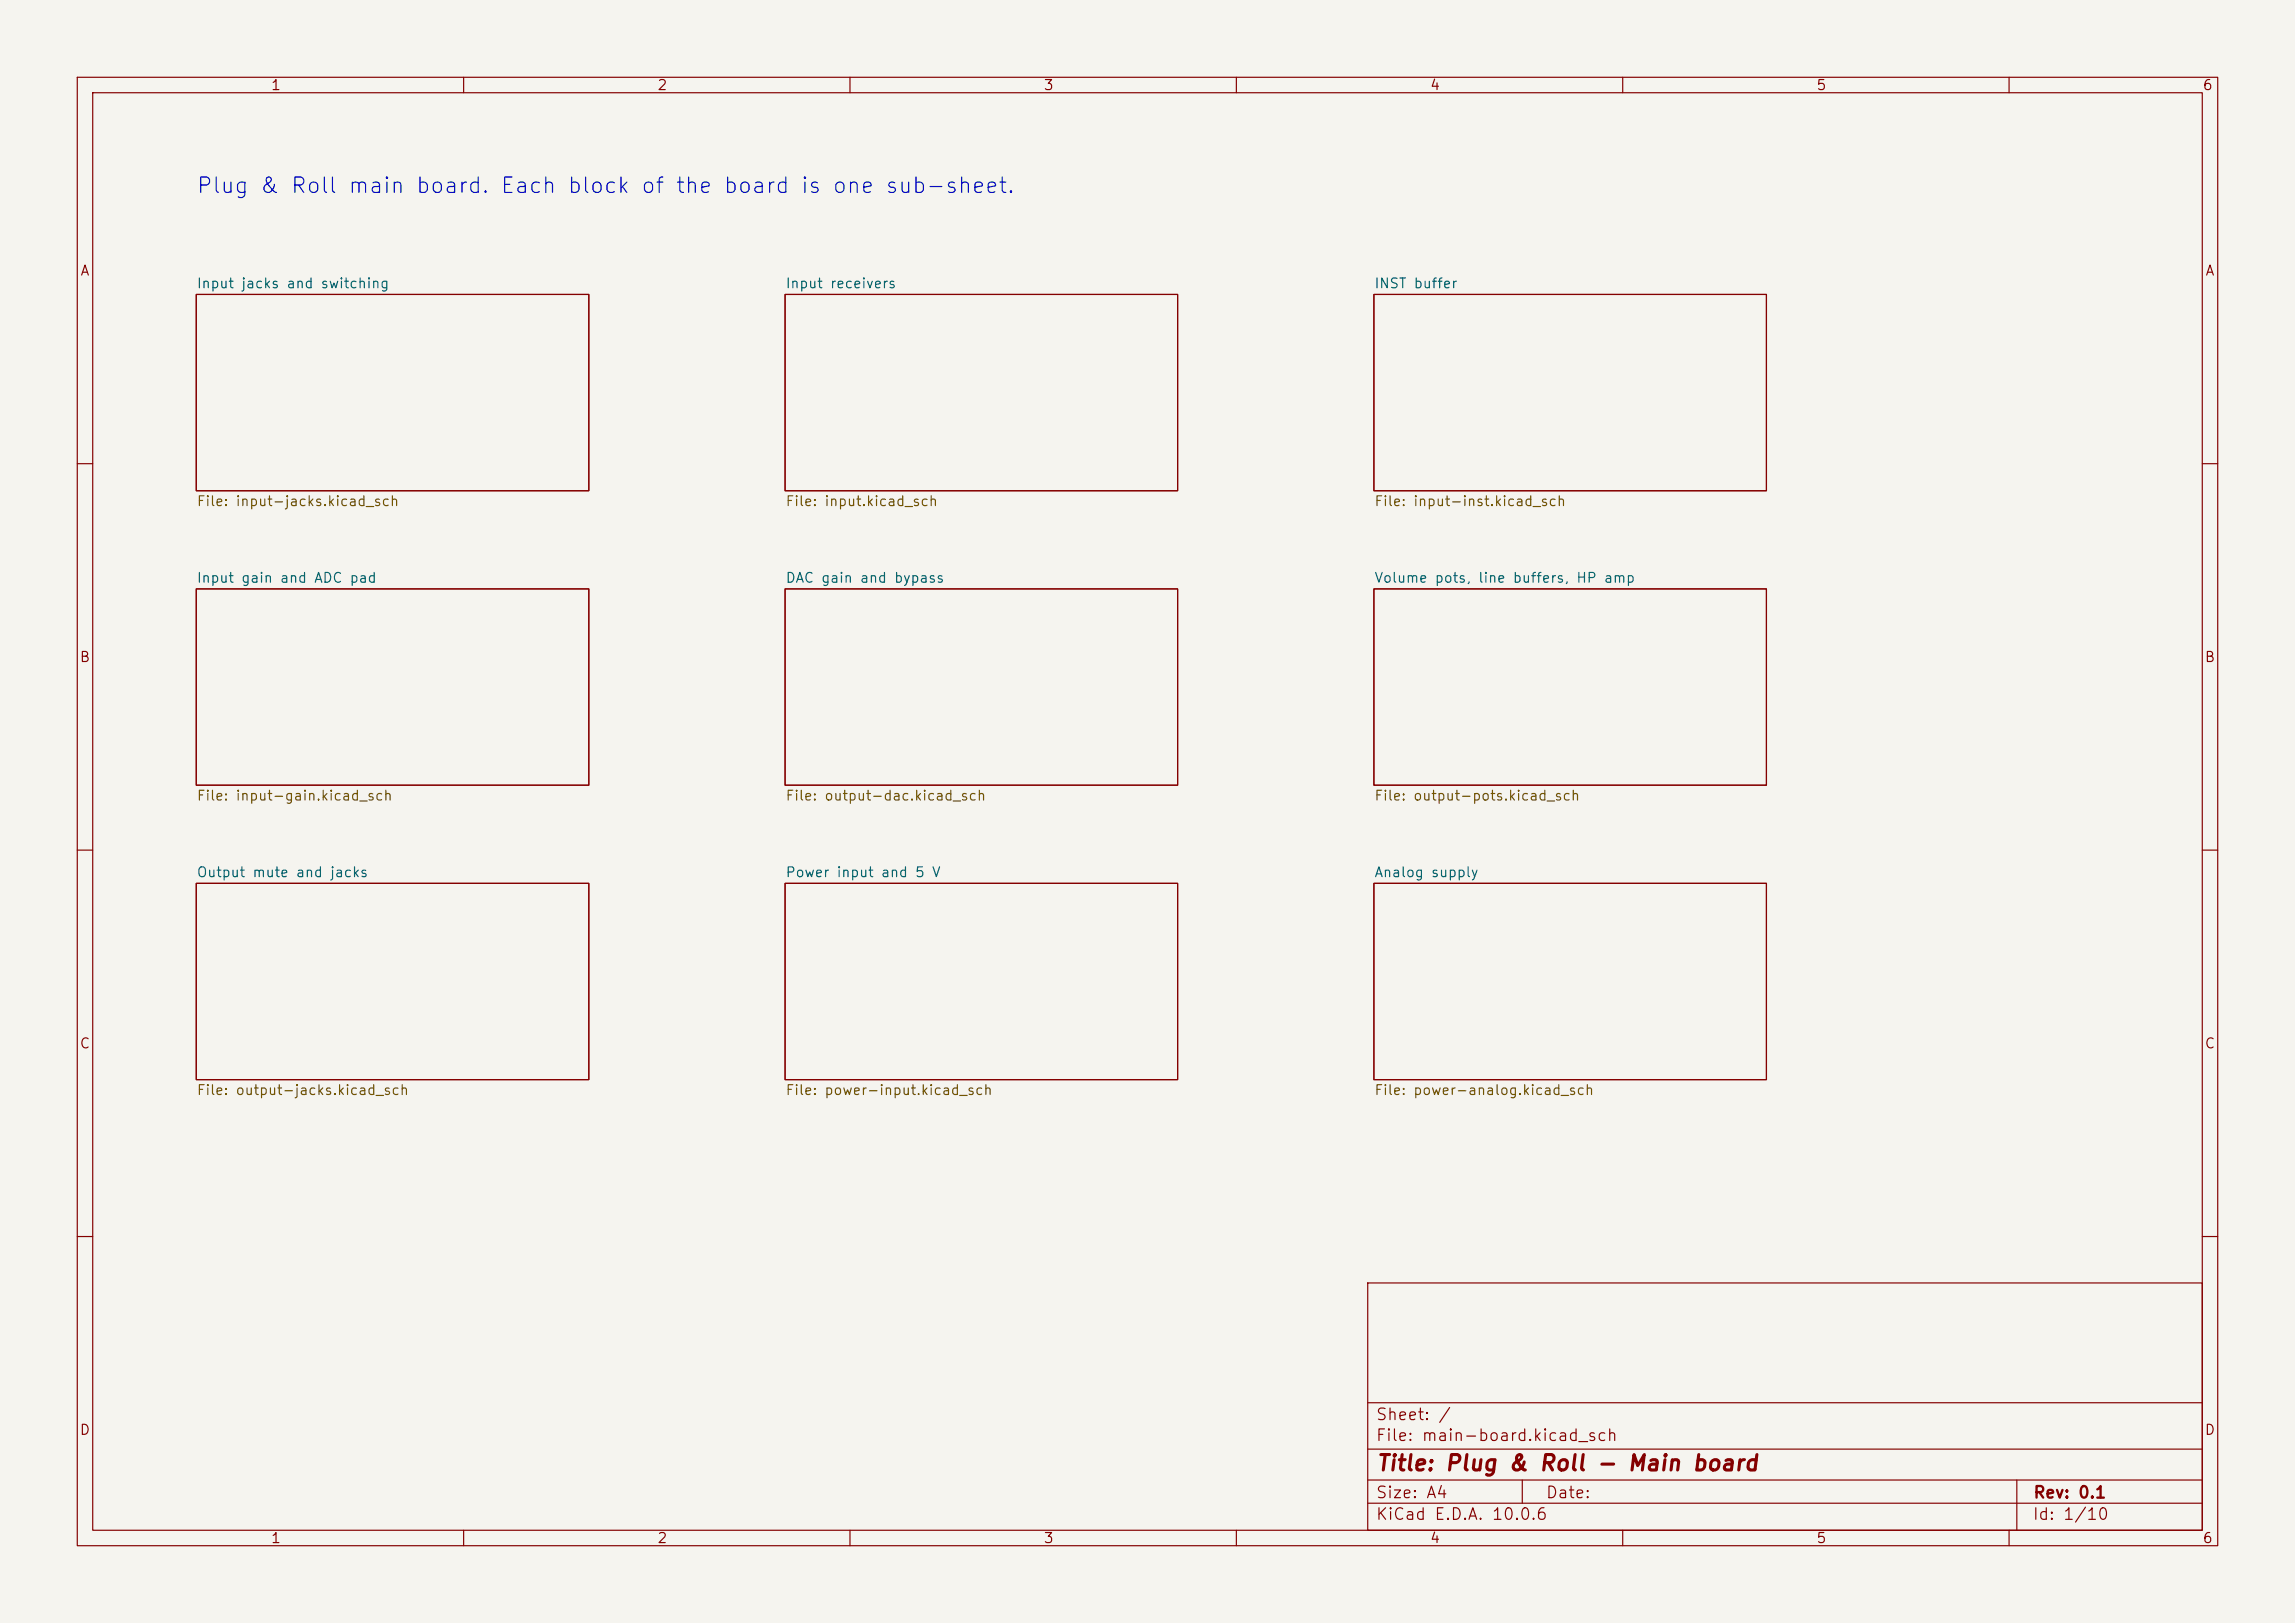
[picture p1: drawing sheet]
<svg xmlns="http://www.w3.org/2000/svg" width="297mm" height="210mm" viewBox="0 0 297 210" stroke-linecap="round" stroke-linejoin="round" font-family="sans-serif">
<defs><g id="words">
<text font-size="2" fill="#0000c2" x="25.3" y="25.5">Plug &amp; Roll main board. Each block of the board is one sub-sheet.</text>
<text font-size="2" fill="#840000" x="178" y="190.8">Title: Plug &amp; Roll - Main board</text>
<g font-size="1.5" fill="#840000">
<text x="178" y="184.1">Sheet: /</text>
<text x="178" y="186.8">File: main-board.kicad_sch</text>
<text x="178" y="197">KiCad E.D.A. 10.0.6</text>
<text x="178" y="194.2">Size: A4</text>
<text x="200" y="194.2">Date:</text>
<text x="263" y="197">Id: 1/10</text>
<text x="263" y="194.2">Rev: 0.1</text>
</g>
<g font-size="1.3" fill="#840000">
<text x="35" y="12">1</text>
<text x="85" y="12">2</text>
<text x="135" y="12">3</text>
<text x="185" y="12">4</text>
<text x="235" y="12">5</text>
<text x="285" y="12">6</text>
<text x="10.3" y="36">A</text>
<text x="285.3" y="36">A</text>
<text x="10.2" y="86">B</text>
<text x="285.2" y="86">B</text>
<text x="10.2" y="136">C</text>
<text x="285.2" y="136">C</text>
<text x="10.2" y="186">D</text>
<text x="285.2" y="186">D</text>
<text x="35" y="200">1</text>
<text x="85" y="200">2</text>
<text x="135" y="200">3</text>
<text x="185" y="200">4</text>
<text x="235" y="200">5</text>
<text x="285" y="200">6</text>
</g>
<g font-size="1.3" fill="#006464">
<text x="25.4" y="37.6">Input jacks and switching</text>
<text x="101.6" y="37.6">Input receivers</text>
<text x="177.8" y="37.6">INST buffer</text>
<text x="25.4" y="75.7">Input gain and ADC pad</text>
<text x="101.6" y="75.7">DAC gain and bypass</text>
<text x="177.8" y="75.7">Volume pots, line buffers, HP amp</text>
<text x="25.4" y="113.8">Output mute and jacks</text>
<text x="101.6" y="113.8">Power input and 5 V</text>
<text x="177.8" y="113.8">Analog supply</text>
</g>
<g font-size="1.3" fill="#725600">
<text x="25.4" y="65.8">File: input-jacks.kicad_sch</text>
<text x="101.6" y="65.8">File: input.kicad_sch</text>
<text x="177.8" y="65.8">File: input-inst.kicad_sch</text>
<text x="25.4" y="103.9">File: input-gain.kicad_sch</text>
<text x="101.6" y="103.9">File: output-dac.kicad_sch</text>
<text x="177.8" y="103.9">File: output-pots.kicad_sch</text>
<text x="25.4" y="142">File: output-jacks.kicad_sch</text>
<text x="101.6" y="142">File: power-input.kicad_sch</text>
<text x="177.8" y="142">File: power-analog.kicad_sch</text>
</g>
</g></defs>
<path d="M0 0h297v210h-297z" fill="#f5f4ef" stroke="#f5f4ef" stroke-width=".13"/>
<g fill="none" stroke="#840000" stroke-width=".15">
<path d="M10 10h277v190h-277zM12 12h273v186h-273zM60 10v2M110 10v2M160 10v2M210 10v2M260 10v2M25.4 38.1h50.8v25.4h-50.8zM101.6 38.1h50.8v25.4h-50.8zM177.8 38.1h50.8v25.4h-50.8zM10 60h2M25.4 76.2h50.8v25.4h-50.8z"/>
<path d="M101.6 76.2h50.8v25.4h-50.8zM177.8 76.2h50.8v25.4h-50.8zM285 60h2M10 110h2M25.4 114.3h50.8v25.4h-50.8zM101.6 114.3h50.8v25.4h-50.8zM177.8 114.3h50.8v25.4h-50.8zM285 110h2M10 160h2M177 166h108v32h-108zM285 160h2M60 198v2"/>
<path d="M110 198v2M160 198v2M177 194.5h108M177 191.5h108M177 187.5h108M177 181.5h108M197 191.5v3M210 198v2M260 198v2M261 191.5v6.5"/>
</g>
<use href="#words"/>
</svg>
